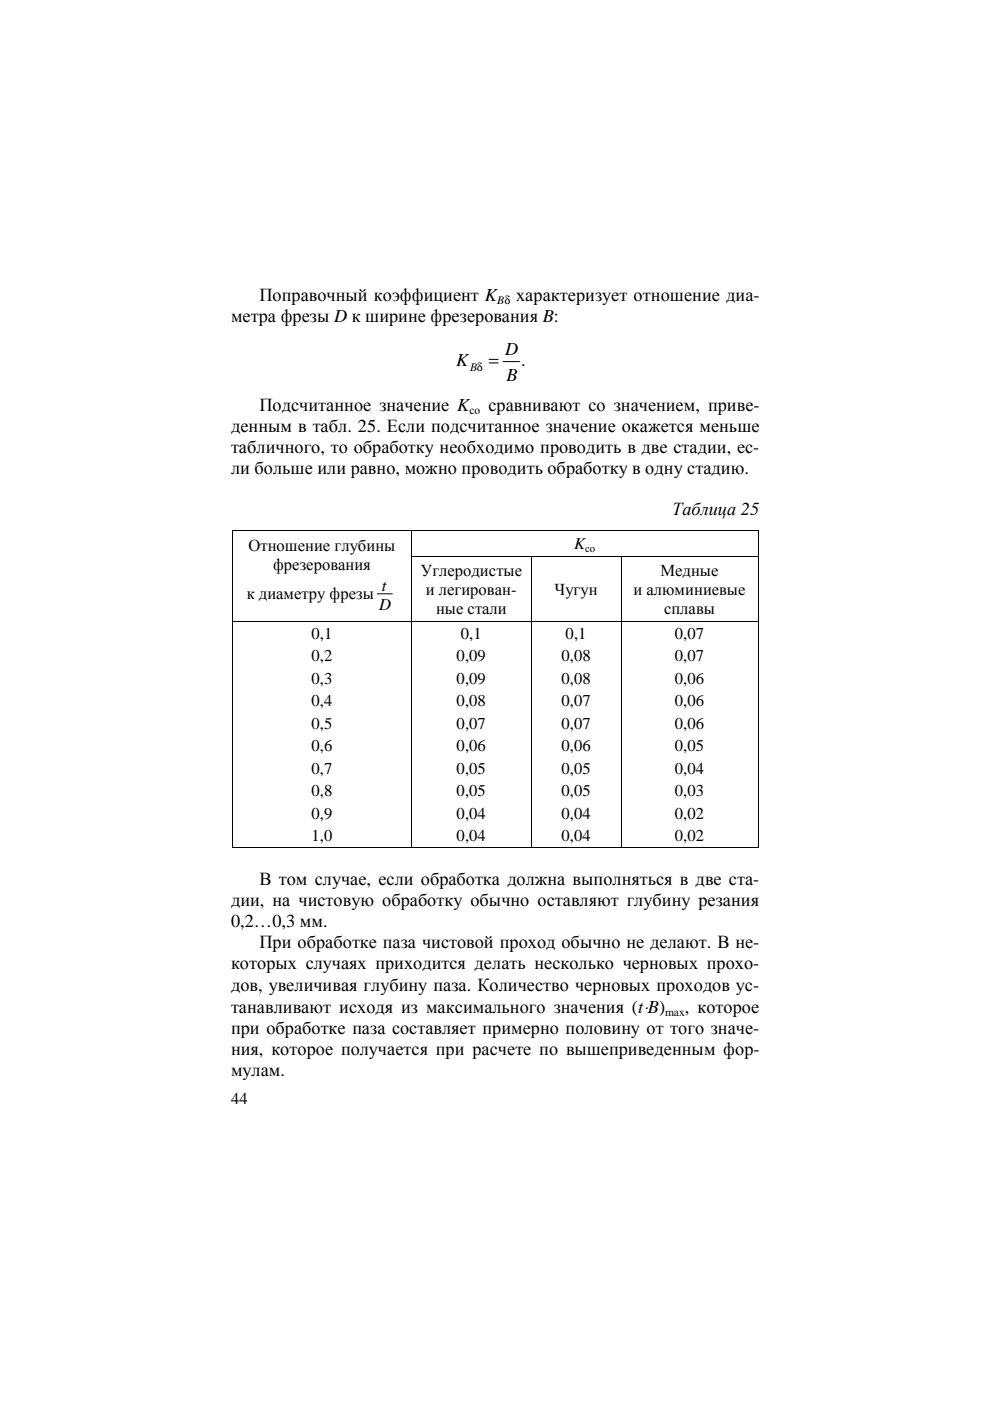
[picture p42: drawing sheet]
<svg xmlns="http://www.w3.org/2000/svg" width="210mm" height="297mm" viewBox="0 0 210 297" stroke-linecap="round" stroke-linejoin="round" font-family="sans-serif">
<defs><g id="words">
<g font-size="3.9">
<text x="55" y="63.8">Поправочный коэффициент K</text>
<text x="109.4" y="63.8">характеризует отношение диа-</text>
<text x="49" y="68.3">метра фрезы D к ширине фрезерования B:</text>
<text x="96.7" y="77.6">K</text>
<text x="103.7" y="77.6">=</text>
<text x="107.1" y="75.2">D</text>
<text x="110.5" y="77.6">.</text>
<text x="107.4" y="80.7">B</text>
<text x="55" y="87.2">Подсчитанное значение K</text>
<text x="103.5" y="87.2">сравнивают со значением, приве-</text>
<text x="49" y="91.7">денным в табл. 25. Если подсчитанное значение окажется меньше</text>
<text x="49" y="96.1">табличного, то обработку необходимо проводить в две стадии, ес-</text>
<text x="49" y="100.6">ли больше или равно, можно проводить обработку в одну стадию.</text>
<text x="142.5" y="109.3">Таблица 25</text>
<text x="55" y="187.7">В том случае, если обработка должна выполняться в две ста-</text>
<text x="49" y="196.6">0,2…0,3 мм.</text>
<text x="49" y="192.2">дии, на чистовую обработку обычно оставляют глубину резания</text>
<text x="55" y="201.1">При обработке паза чистовой проход обычно не делают. В не-</text>
<text x="49" y="205.5">которых случаях приходится делать несколько черновых прохо-</text>
<text x="49" y="210">дов, увеличивая глубину паза. Количество черновых проходов ус-</text>
<text x="49" y="214.8">танавливают исходя из максимального значения (t⋅B)</text>
<text x="145.2" y="214.8">, которое</text>
<text x="49" y="219.2">при обработке паза составляет примерно половину от того значе-</text>
<text x="49" y="223.7">ния, которое получается при расчете по вышеприведенным фор-</text>
<text x="49" y="228.1">мулам.</text>
</g>
<g font-size="3.5">
<text x="52.7" y="116.9">Отношение глубины</text>
<text x="121.7" y="116.4">K</text>
<text x="57.9" y="120.9">фрезерования</text>
<text x="81" y="125.2">t</text>
<text x="89.2" y="122">Углеродистые</text>
<text x="140" y="122">Медные</text>
<text x="52.3" y="127.1">к диаметру фрезы</text>
<text x="80.4" y="129.3">D</text>
<text x="90.3" y="126.1">и легирован-</text>
<text x="92.5" y="130.2">ные стали</text>
<text x="117.6" y="126.1">Чугун</text>
<text x="134.3" y="126.1">и алюминиевые</text>
<text x="140.8" y="130.2">сплавы</text>
<text x="66" y="135.5">0,1</text>
<text x="97.7" y="135.5">0,1</text>
<text x="119.9" y="135.5">0,1</text>
<text x="143.1" y="135.5">0,07</text>
<text x="66" y="140.3">0,2</text>
<text x="96.8" y="140.3">0,09</text>
<text x="119" y="140.3">0,08</text>
<text x="143.1" y="140.3">0,07</text>
<text x="66" y="145">0,3</text>
<text x="66" y="149.8">0,4</text>
<text x="96.8" y="145">0,09</text>
<text x="96.8" y="149.8">0,08</text>
<text x="119" y="145">0,08</text>
<text x="119" y="149.8">0,07</text>
<text x="143.1" y="145">0,06</text>
<text x="143.1" y="149.8">0,06</text>
<text x="66" y="154.5">0,5</text>
<text x="96.8" y="154.5">0,07</text>
<text x="119" y="154.5">0,07</text>
<text x="143.1" y="154.5">0,06</text>
<text x="66" y="159.3">0,6</text>
<text x="96.8" y="159.3">0,06</text>
<text x="119" y="159.3">0,06</text>
<text x="143.1" y="159.3">0,05</text>
<text x="66" y="164">0,7</text>
<text x="96.8" y="164">0,05</text>
<text x="119" y="164">0,05</text>
<text x="143.1" y="164">0,04</text>
<text x="66" y="168.8">0,8</text>
<text x="66" y="173.6">0,9</text>
<text x="96.8" y="168.8">0,05</text>
<text x="96.8" y="173.6">0,04</text>
<text x="119" y="168.8">0,05</text>
<text x="119" y="173.6">0,04</text>
<text x="143.1" y="168.8">0,03</text>
<text x="143.1" y="173.6">0,02</text>
<text x="66" y="178.4">1,0</text>
<text x="96.8" y="178.4">0,04</text>
<text x="119" y="178.4">0,04</text>
<text x="143.1" y="178.4">0,02</text>
<text x="49" y="234.1">44</text>
</g>
<g font-size="2.5">
<text x="105.4" y="64.4">Bδ</text>
<text x="99.7" y="78.6">Bδ</text>
<text x="141.1" y="215.3">max</text>
</g>
<text font-size="2.4" x="99.5" y="87.8">со</text>
<text font-size="2.3" x="124" y="117">со</text>
</g></defs>
<g fill="none" stroke="#000" stroke-width=".21">
<path d="M106.7 76.7h3.5M49.2 112.5v5.5M49.2 118.2v13.5M49.3 112.4h37.9M87.2 112.5v5.5M87.2 118.2v13.5M87.3 112.4h73.4M87.3 118.1h25.3M112.6 118.2v13.5M112.7 118.1h18.9M131.7 118.2v13.5M131.8 118.1h28.9"/>
<path d="M160.7 112.5v5.5M160.7 118.2v13.5M49.2 131.9v47.6M49.3 131.8h37.9M80 125.9h3.2M87.2 131.9v47.6M87.3 131.8h25.3M112.6 131.9v47.6M112.7 131.8h18.9M131.7 131.9v47.6M131.8 131.8h28.9M160.7 131.9v47.6"/>
<path d="M49.3 179.6h37.9M87.3 179.6h25.3M112.7 179.6h18.9M131.8 179.6h28.9"/>
</g>
<g fill="#000">
<path d="M49.1 112.4h.2v.1h-.2zM49.1 118h.2v.2h-.2zM87.2 112.4h.1v.1h-.1zM87.2 118h.1v.2h-.1zM112.6 118h.1v.2h-.1zM131.6 118h.2v.2h-.2zM160.7 112.4h.1v.1h-.1zM160.7 118h.1v.2h-.1zM49.1 131.7h.2v.2h-.2zM87.2 131.7h.1v.2h-.1zM112.6 131.7h.1v.2h-.1zM131.6 131.7h.2v.2h-.2z"/>
<path d="M160.7 131.7h.1v.2h-.1zM49.1 179.5h.2v.2h-.2zM87.2 179.5h.1v.2h-.1zM112.6 179.5h.1v.2h-.1zM131.6 179.5h.2v.2h-.2zM160.7 179.5h.1v.2h-.1z"/>
</g>
<use href="#words"/>
</svg>
